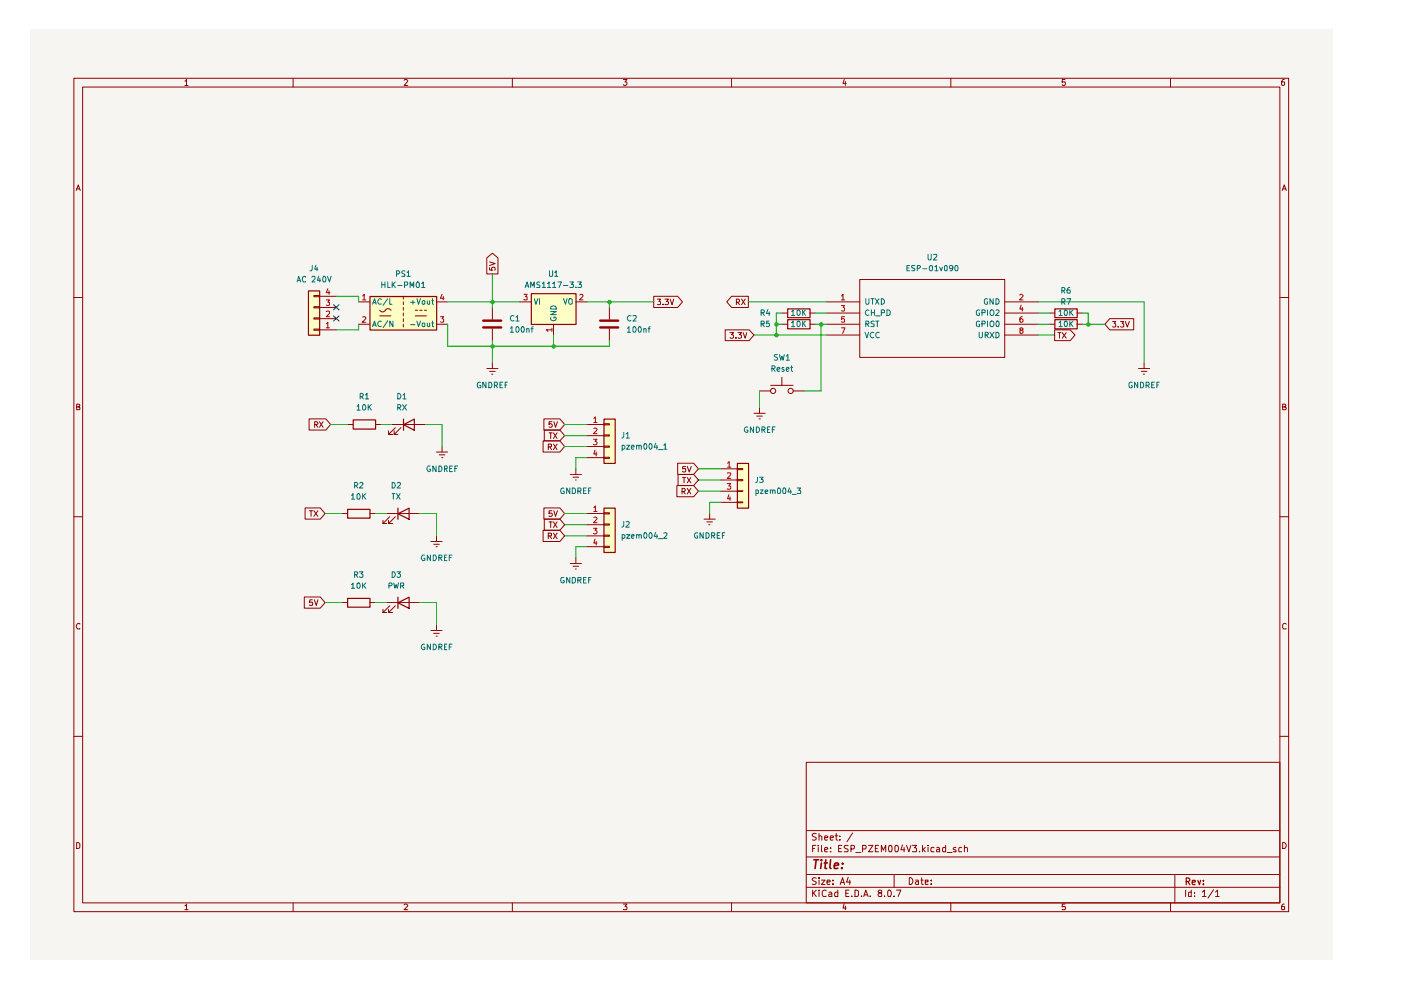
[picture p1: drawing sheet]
<svg xmlns="http://www.w3.org/2000/svg" width="297mm" height="210mm" viewBox="0 0 297 210" stroke-linecap="round" stroke-linejoin="round" font-family="sans-serif">
<path d="M6.3 6.4h276.2v197.1h-276.2z" fill="#f6f5f1"/>
<g fill="none" stroke="#900000" stroke-width=".21">
<path d="M15.7 16.6h257.5v176.7h-257.5zM17.5 18.5h253.9v172.9h-253.9zM39.2 17.2h.2l.1-.4v1.3M39.2 18.1h.7M62.1 16.6v1.9M85.7 17l.2-.2h.3l.2 .3-.7 1h.7M108.6 16.6v1.9M132.2 16.8h.7l-.4 .6 .4 .1v.4l-.2 .2h-.4l-.1-.2M155.1 16.6v1.9M179 16.8l-.3 .9h.7M179.2 17.3v.8M201.6 16.6v1.9"/>
<path d="M225.8 16.8h-.6v.6h.6l.1 .1-.1 .5-.4 .1-.2-.2M248.2 16.6v1.9M272.3 16.8h-.3a.93 .93 0 0 0-.2 1.2h.5l.1-.5-.1-.1h-.5l-.1 .1M16.2 40.4l.4-1.2 .4 1.2M16.3 40h.5M271.9 40.4l.4-1.2 .4 1.2M272 40h.6M15.7 63.1h1.8M271.4 63.1h1.8M16.3 86.3h.4l.2-.3-.1-.2-.5-.1v1.2h.5l.1-.5-.2-.1M271.9 86.3l.6-.1v-.4l-.6-.1v1.2h.6l.2-.4-.3-.2M15.7 109.6h1.8"/>
<path d="M271.4 109.6h1.8M16.9 132.3l-.1-.1a.66 .66 0 0 0-.6 .4 .66 .66 0 0 0 .2 .7h.5M272.7 132.3l-.4-.1-.4 .3v.6l.2 .2h.6M15.7 156.1h1.8M271.4 156.1h1.8M16.3 178.6h.3l.3 .4v.6l-.3 .3h-.3zM170.9 161.6h100.5v29.8h-100.5zM170.9 176.1h100.5M172.3 179.9h.4M173 179.2h-.7v1.4M173.1 176.8l-.6-.1-.3 .3 .1 .3 .7 .2 .1 .2a.51 .51 0 0 1-.4 .4 .51 .51 0 0 1-.5 0M173.5 179.2v.1"/>
<path d="M173.5 179.7v.9M173.7 177.3l.3-.1 .2 .2v.7M173.7 176.7v1.4M174.2 179.2v1.2l.1 .2M174.8 177.6l.7-.1-.1-.2-.4-.1-.2 .2 .1 .7h.5M176 177.6l.7-.1-.1-.2-.4-.1-.2 .2 .1 .7h.5M176.1 179.7v.2M177 177.2h.6M177.3 176.7v1.2l.3 .2M177.8 179.9h.5M178.1 178v.1M178.1 177.3v.1"/>
<path d="M178.5 179.2h-.7v1.4h.7M179.8 179.3h-.7l-.1 .4 .2 .2 .5 .1 .1 .3-.1 .3h-.7M180.8 176.6l-1.2 1.9M184.1 179.2h1l-1 1.4h1M185.6 179.9h.4M186.3 179.2h-.7v1.4h.7M188.5 179.3h.6v.8l-.1 .5-.5-.1zM189.8 179.3l.2-.1a.84 .84 0 0 1 .3 1.4h-.4l-.2-.3zM191.3 179.2l-.3 1h.9M191.7 179.7v.9M192.2 179.2l.5 1.4 .4-1.4M193.5 179.2h.8l-.4 .5 .4 .2v.6h-.8"/>
<path d="M195.6 179.2v1.4M196.2 179.7l-.6 .6M196.8 179.2v.1M196.8 179.7v.9M198 179.7h-.4l-.2 .3v.6h.6M198.6 179.7h.4l.2 .2v.7h-.6l-.1-.3 .2-.2 .5-.1M200.5 179.2v1.4h-.6v-.9h.6M202.7 179.7a.35 .35 0 0 0-.4 0 .35 .35 0 0 0-.2 .3l.6 .3v.3h-.6M203.9 179.7h-.4l-.2 .1v.7l.6 .1M204.5 179.8l.1-.1a.36 .36 0 0 1 .5 .2v.7M204.5 179.2v1.4M271.9 178.6a.65 .65 0 0 1 .8 .7 .65 .65 0 0 1-.8 .6z"/>
<path d="M39.2 192h.2l.1-.3v1.2M39.2 192.9h.7M62.1 191.4v1.9M85.7 191.9l.2-.2h.3l.2 .2-.7 1h.7M108.6 191.4v1.9M132.2 191.7h.7l-.4 .5 .4 .2v.3l-.1 .2-.6-.1M155.1 191.4v1.9M170.9 188.1h100.5M170.9 185.4h100.5M170.9 181.7h100.5M172.3 188.7v1.4M172.5 189.3l.6 .8"/>
<path d="M173.1 186.2l-.6-.1-.3 .3 .3 .4 .6 .3a.51 .51 0 0 1-.4 .4 .51 .51 0 0 1-.5 0M173.1 188.7l-.8 .8M173.7 188.7v.2M173.7 186.1v.2M173.7 186.6v.9M173.7 189.1v1M174.2 186.6h.7l-.7 .9h.7M174.8 180.2l.7-.2-.1-.3h-.4l-.2 .2 .1 .7h.5M175.2 188.9l-.4-.2-.5 .4 .1 .8 .2 .2 .6-.1M175.3 187l.7-.1-.1-.3h-.5l-.1 .2 .1 .7h.5M175.8 189.2l.4-.1 .2 .3v.7h-.6l-.1-.4 .7-.2M176.1 180.5v.1"/>
<path d="M176.6 187.4v.1M176.6 186.6v.2M177.6 188.7v1.4h-.6v-.9h.6M178.1 187.5l.5-1.4 .5 1.4M178.3 187.1h.6M179 191.6l-.3 .9h.7M179.2 192.1v.8M179.3 189.4h.5M179.8 186l-.3 1h.8M180 188.7h-.7v1.4h.7M180.2 186.6v.9M180.4 180h.5l.2-.2a.36 .36 0 0 0-.2-.6h-.5v1.4"/>
<path d="M180.6 190v.1M181.3 188.7h.3l.4 .4v.6l-.2 .4h-.5zM181.4 180.8h1.1M182.6 190v.1M182.9 180h.5l.2-.2a.36 .36 0 0 0-.2-.6h-.5v1.4M183.1 190.1l.5-1.4 .5 1.4M183.2 189.7h.7M184.5 190v.1M186.4 189.3l-.2-.3 .2-.3 .5 .1v.3l-.7 .5 .2 .5h.5v-.6l-.2-.2M186.9 180.6v-1.4l.4 1.1 .5-1.1v1.4M187.5 190v.1M188.2 189l.3-.3a.78 .78 0 0 1 .6 .6 .78 .78 0 0 1-.3 .8l-.5-.1z"/>
<path d="M189.6 190v.1M189.6 185.4v2.7M190.1 188.7h.9l-.6 1.4M192.8 186.1a.72 .72 0 0 1 .8 .7 .72 .72 0 0 1-.8 .7zM194.1 186.6h.5l.1 .9M194.7 186.9h-.4l-.2 .3 .2 .3h.4M195 180.5v.1M195.2 186.6h.5M195.4 186.1v1.2l.3 .2M195.7 180.1l.5 .5M196.2 187l.6-.1v-.3h-.6v.9h.6M197.4 187.4v.1"/>
<path d="M197.4 186.6v.2M200.8 180.8h1M201.6 191.4v1.9M225.8 191.7h-.6v.6l.6-.1 .1 .2-.1 .5-.6-.1M248.2 191.4v1.9M249.1 185.4v6M251.4 188.7v1.4M252.6 188.7v1.4h-.5l-.1-.8 .2-.2 .4 .1M253.2 190v.1M253.2 189.2v.2M254.9 189.1l.5-.4v1.4M254.9 190.1h.8"/>
<path d="M257.3 188.6l-1.2 1.8M257.7 189.1l.4-.4v1.4M257.7 190.1h.8M272.3 191.7h-.3a.93 .93 0 0 0-.2 1.2h.5l.1-.5-.1-.2h-.5l-.1 .2"/>
</g>
<path d="M251.5 186.9h.5l.3-.3v-.2l-.3-.3h-.5v1.5M251.8 186.9l.5 .7M252.8 187.1l.6-.1v-.4h-.5l-.1 .2 .1 .7h.5M254 186.6l.3 1 .3-1M255.1 187.4v.2M255.1 186.6v.2" fill="none" stroke="#900000" stroke-width=".25"/>
<path d="M172.6 182.3h1M173.1 182.3l-.3 1.8M174.2 182.3v.2M174.2 183l-.2 1.1M174.8 183h.6M175.1 182.3l-.2 1.8h.4M176.1 182.3l-.2 1.6 .3 .2M176.9 183.6l.9-.2-.1-.4h-.7l-.1 .9 .1 .2h.6M178.5 184v.1M178.6 183v.2" fill="none" stroke="#900000" stroke-width=".34"/>
<g fill="#ffffc5">
<path d="M112.6 62.2h9.5v6.5h-9.5z"/>
<path d="M128 88.8h2.4v9.4h-2.4z"/>
<path d="M128 107.7h2.4v9.4h-2.4z"/>
<path d="M156.3 98.2h2.4v9.5h-2.4z"/>
<path d="M78.4 62.8h14.1v7.1h-14.1z"/>
<path d="M65.4 61.6h2.3v9.4h-2.3z"/>
</g>
<g fill="none" stroke="#900000" stroke-width=".25">
<path d="M65.4 61.7h2.4v9.4h-2.4zM78.4 62.9h14.2v7.1h-14.2zM112.6 62.3h9.5v6.5h-9.5zM167 67.8h4.7v1.9h-4.7zM167 65.5h4.7v1.9h-4.7zM223.6 65.5h4.8v1.9h-4.8zM223.6 67.8h4.8v1.9h-4.8zM74.9 89h4.7v2h-4.7zM85.6 90l2.2-1.1v2.3zM85.6 88.9v2.3M128.1 88.9h2.3v9.4h-2.3zM156.3 98.3h2.4v9.4h-2.4z"/>
<path d="M73.7 108h4.7v1.9h-4.7zM84.4 108.9l2.3-1.2v2.4zM84.4 107.7v2.4M128.1 107.7h2.3v9.4h-2.3zM73.7 126.9h4.7v1.8h-4.7zM84.4 127.8l2.3-1.2v2.4zM84.4 126.6v2.4"/>
</g>
<g fill="none" stroke="#900000" stroke-width=".21">
<path d="M103.2 54.7l1.2-1 1.2 1v3.4h-2.4zM103.8 56.7v.5l.6 .1-.2-.2 .1-.4h.6v.6M103.8 55.5l1.2 .4-1.2 .4M182.3 59.3h30.7v16.5h-30.7zM66.5 62.7h1.2v.2h-1.2zM66.5 65h1.2v.3h-1.2zM66.5 67.4h1.2v.2h-1.2zM66.5 69.8h1.2v.2h-1.2zM67.7 69.9h3.6M67.7 67.6h3.6M67.7 65.2h3.6M67.7 62.8h3.6"/>
<path d="M76 64h2.4M76 68.7h2.4M80.5 65.8a.68 .68 0 0 0 1.2 0M80.5 67h2.4M81.7 65.8a.68 .68 0 0 1 1.2 0M85.5 62.8v.6M85.5 64v.6M85.5 65.2v.6M85.5 66.4v.6M85.5 67.6v.6M85.5 68.7v.6M88.1 67h2.3"/>
<path d="M88.1 65.8h.5M89 65.8h.5M90 65.8h.4M92.5 64h2.4M92.5 68.7h2.4M103.2 78.1h2.4M103.8 78.7h1.2M104.2 79.3h.3M104.4 65.2v2.5M104.4 69.7v2.5M104.4 77v1.1M110.2 64h2.4"/>
<path d="M117.3 68.7v2.3M122.1 64h2.4M129.2 65.2v2.5M129.2 69.7v2.5M138.6 62.8h5.1l1 1.2-1 1.2h-5.1zM139.4 63.4h.6l-.3 .5 .3 .1v.5h-.6M140.5 64.5v.1M141 63.4h.7l-.4 .5h.3v.6h-.6M142.1 63.4l.4 1.2 .3-1.2M153.8 69.9h5l1.1 1.1-1.1 1.2h-5zM154.8 70.5h.7l-.4 .5 .4 .2-.1 .4h-.6M155.1 62.8h3.6v2.4h-3.6l-1-1.2z"/>
<path d="M156 71.6v.1M156.1 64.1l.6-.1v-.5l-.6-.1v1.2M156.4 64.1l.4 .5M156.5 70.5h.7l-.4 .5h.3v.6h-.6M157.2 63.4l.8 1.2M157.6 70.5l.4 1.2 .3-1.2M158 63.4l-.8 1.2M165.8 68.7h1.2M165.8 66.4h1.2M171.7 68.7h1.2M171.7 66.4h1.2M175.3 64h7"/>
<path d="M175.3 68.7h7M175.3 66.4h7M175.3 71h7M213 64h7.1M213 68.7h7.1M213 66.4h7.1M213 71h7.1M222.5 68.7h1.1M222.5 66.4h1.1M223.6 69.9h3.3l1 1.1-1 1.2h-3.3zM224.3 70.5h.7M224.6 70.5v1.2"/>
<path d="M225.2 70.5l.9 1.2M226.1 70.5l-.9 1.2M228.3 68.7h1.2M228.3 66.4h1.2M235.3 67.6h5.1v2.3h-5.1l-1-1.2zM235.9 68.2h.7l-.4 .4 .4 .1v.6h-.7M237.1 69.3h.1M237.6 68.2h.7l-.4 .4 .4 .1v.6h-.7M238.6 68.2l.4 1.1 .4-1.1M241.4 78.1h2.4M242 78.7h1.2M242.4 79.3h.3"/>
<path d="M242.6 77v1.1M65.5 88.8h3.6l1 1.2-1 1.2h-3.6zM66.7 90h.5l.2-.2-.1-.3-.6-.1v1.2M67 90l.4 .6M67.7 89.4l.8 1.2M68.5 89.4l-.8 1.2M73.7 90h1.1M79.6 90h1.2M83.1 90h7.1M83.8 90.7l-1.4 1.4h.7h-.7v-.7M85 90.7l-1.4 1.4h.7h-.7v-.7M92.5 95.8h2.4"/>
<path d="M93.1 96.4h1.2M93.6 97h.3M93.7 94.7v1.1M115.1 93.5h3.6l1 1.2-1 1.1h-3.6zM115.3 88.8h3.4l1 1.2-1 1.2h-3.4zM115.4 91.2h3.3l1 1.2-1 1.1h-3.3zM116.2 94.7h.7v-.5l-.7-.1v1.2M116.4 91.8h.7M116.6 94.7l.3 .6M116.8 91.8v1.2M117 89.4h-.6v.6l.4-.2 .3 .3-.1 .4h-.6M117.3 91.8l.8 1.2"/>
<path d="M117.3 94.1l.8 1.2M117.4 89.4l.4 1.2 .4-1.2M118.1 91.8l-.8 1.2M118.1 94.1l-.8 1.2M122.1 99.4v1.2M124.5 90h3.5M124.5 92.4h3.5M124.5 94.7h3.5M124.5 97h3.5M128 96.9h1.2v.3h-1.2zM128 94.6h1.2v.2h-1.2zM128 92.2h1.2v.3h-1.2z"/>
<path d="M128 89.8h1.2v.3h-1.2zM143.7 98.2h3.4l1 1.2-1 1.2h-3.4zM145.4 98.9h-.6l-.1 .5h.7v.5l-.2 .2h-.3l-.2-.2M145.7 98.9l.4 1.2 .5-1.2M152.8 99.4h3.5M156.3 99.3h1.2v.3h-1.2zM159.9 87.6h2.3M160.4 88.2h1.2M161 88.8h.2M161 86.4v1.2M161 82.9h2.4M163.4 81.7h4.7"/>
<path d="M165.8 80v1.7M168.1 82.9h2.4M64.7 107.7h3.2l1 1.2-1 1.2h-3.2zM65.6 108.3h.7M66 108.3v1.2M66.5 108.3l.9 1.2M67.4 108.3l-.9 1.2M72.5 108.9h1.2M78.4 108.9h1.2M82 108.9h7M82.6 109.6l-1.4 1.4h.8h-.8v-.7M83.8 109.6l-1.4 1.4h.7h-.7v-.7"/>
<path d="M91.4 114.8h2.3M91.9 115.4h1.2M92.5 115.9h.2M92.5 113.6v1.2M115.1 112.4h3.6l1 1.2-1 1.2h-3.6zM115.3 107.7h3.4l1 1.2-1 1.2h-3.4zM115.4 110.1h3.3l1 1.2-1 1.1h-3.3zM116.2 113.6h.6l.1-.5-.7-.1v1.2M116.4 110.7h.7M116.6 113.6l.3 .6M116.8 110.7v1.1M117 108.3h-.6v.6l.5-.1 .2 .2v.3l-.2 .2-.5-.1"/>
<path d="M117.3 113l.8 1.2M117.3 110.7l.8 1.1M117.4 108.3l.4 1.2 .4-1.2M118.1 113l-.8 1.2M118.1 110.7l-.8 1.1M120.9 119.5h2.4M120.9 100.6h2.4M121.5 101.2h1.2M122 101.8h.2M122.1 118.3v1.2M124.5 108.9h3.5M124.5 111.3h3.5"/>
<path d="M124.5 113.6h3.5M124.5 115.9h3.5M128 115.8h1.2v.3h-1.2zM128 113.5h1.2v.2h-1.2zM128 111.1h1.2v.2h-1.2zM128 108.7h1.2v.3h-1.2zM143.5 103h3.6l1 1.1-1 1.2h-3.6zM143.8 100.6h3.3l1 1.2-1 1.2h-3.3zM144.6 104.2l.6-.1v-.5l-.6-.1v1.2M144.7 101.3h.7M144.9 104.2l.4 .5M145 101.3v1.1"/>
<path d="M145.7 101.3l.8 1.1M145.7 103.5l.8 1.2M146.5 101.3l-.8 1.1M146.5 103.5l-.8 1.2M149.3 110.1h2.3M149.9 110.7h1.1M150.3 111.3h.2M150.5 108.9v1.2M152.8 101.8h3.5M152.8 104.1h3.5M152.8 106.5h3.5M156.3 106.4h1.2v.2h-1.2z"/>
<path d="M156.3 104.1h1.2v.1h-1.2zM156.3 101.7h1.2v.2h-1.2zM64.5 126.6h3.4l1 1.2-1 1.1h-3.4zM66.2 127.2h-.5l-.1 .6 .6-.1v.7l-.6-.1M66.6 127.2l.5 1.2 .3-1.2M72.5 127.8h1.2M78.4 127.8h1.2M82 127.8h7M82.6 128.4l-1.4 1.5h.8h-.8v-.7M83.8 128.4l-1.4 1.5h.7h-.7v-.7M91.4 133.7h2.3M91.9 134.3h1.2"/>
<path d="M92.5 134.9h.2M92.5 132.5v1.2M121.5 120.1h1.2M122 120.6h.2"/>
<circle cx="163.9" cy="82.9" r=".55"/>
<circle cx="167.6" cy="82.9" r=".55"/>
</g>
<g fill="none" stroke="#006f70" stroke-width=".21">
<path d="M79 64.5l.4-1.2 .4 1.2M79 69.3l.4-1.2 .4 1.2M79.1 64.2h.6M79.1 68.9h.6M80.9 63.5l-.4-.2-.4 .5 .2 .6h.6M80.9 68.2a.55 .55 0 0 0-.8 .5 .55 .55 0 0 0 .8 .5M82.2 63.3l-1 1.5M82.2 68l-1 1.5M82.6 63.3v1.2h.5M83.3 68.1v1.2l-.7-1.2v1.2M87 68.8h1M87 64.1h1"/>
<path d="M87.5 63.7v.8M88.4 68.1l.3 1.2 .5-1.2M88.4 63.3l.3 1.2 .5-1.2M89.6 68.5l.5 .1v.6h-.5zM89.6 63.8h.5v.6h-.5zM90.6 68.5v.6l.2 .2 .3-.1M90.6 63.8v.5l.2 .2 .3-.1M91.1 63.8v.7M91.1 68.5v.8M91.5 68.5h.4M91.5 63.8h.4M91.7 68.1v1.1l.2 .1"/>
<path d="M91.7 63.3v1.1l.2 .1M113.3 63.3l.3 1.2 .4-1.2M114.4 63.3v1.2M116.8 67.3v.4a.67 .67 0 0 0 .6 .3 .67 .67 0 0 0 .5-.5l-.1-.3h-.4v.3M116.8 66h1.1l-1.1 .7h1.1M116.8 65.1a.66 .66 0 0 1 .7-.2 .66 .66 0 0 1 .4 .6h-1.1zM119.5 63.3l.4 1.2 .3-1.2M120.8 63.3l.5 .2v.8l-.5 .2a.78 .78 0 0 1 0-1.2zM183.4 70.4l.4 1.2 .3-1.2M183.6 63.3v1a.35 .35 0 0 0 .3 .2 .35 .35 0 0 0 .3-.2v-1M183.6 68.7h.5v-.5l-.5-.1v1.2M183.8 68.7l.4 .6"/>
<path d="M184.2 65.8a.55 .55 0 0 0-.7 .5 .55 .55 0 0 0 .7 .5M184.7 63.3h.6M184.7 65.7v1.2M184.7 66.3h.7M185 63.3v1.2M185.3 70.5a.55 .55 0 0 0-.8 .5 .55 .55 0 0 0 .8 .5M185.3 68.2l-.4-.1-.2 .2 .2 .4 .4 .1v.4h-.6M185.4 65.7v1.2M185.6 63.3l.8 1.2M185.7 67h.9M185.7 68.1h.7M186 68.1v1.2"/>
<path d="M186.4 63.3l-.8 1.2M186.4 70.5a.55 .55 0 0 0-.7 .5 .55 .55 0 0 0 .7 .5M186.9 63.3l.5 .2 .1 .5a.57 .57 0 0 1-.6 .5zM186.9 66.3h.6v-.5l-.6-.1v1.2M188 65.7h.4l.3 .3v.6l-.3 .3h-.4zM207.6 70.4v1a.35 .35 0 0 0 .3 .2 .35 .35 0 0 0 .4-.2v-1M207.7 65.8a.45 .45 0 0 0-.7 .2v.6a.45 .45 0 0 0 .7 .2v-.4h-.2M207.7 68.2a.45 .45 0 0 0-.7 .1v.7a.45 .45 0 0 0 .7 .2v-.5h-.2M208.2 66.3h.6l.1-.5-.7-.1v1.2M208.2 68.7h.6l.1-.5-.7-.1v1.2M208.9 71h.5l.1-.1v-.4l-.6-.1v1.2M209.1 71l.4 .6"/>
<path d="M209.4 63.4l-.4-.1-.2 .2-.1 .8a.45 .45 0 0 0 .7 .1v-.4h-.2M209.4 65.7v1.2M209.4 68.1v1.2M209.9 70.4l.8 1.2M210 65.9l.2-.2a.6 .6 0 0 1 .6 .6 .6 .6 0 0 1-.6 .6l-.3-.4zM210 68.2l.2-.1a.6 .6 0 0 1 .6 .6 .6 .6 0 0 1-.6 .6l-.3-.5zM210.6 63.3v1.2l-.7-1.2v1.2M210.7 70.4l-.8 1.2M211.2 63.3l.6 .2v.3v.5l-.4 .2h-.2zM211.2 65.8l.4-.1 .2 .3-.7 .9h.7M211.2 70.4l.6 .2v.4v.5l-.4 .1h-.2zM211.2 68.2l.4-.1a.78 .78 0 0 1 0 1.2l-.4-.1z"/>
</g>
<g fill="none" stroke="#b30000" stroke-width=".21">
<path d="M69.2 68.7l.3-.4v1.2M69.2 66h.6v.5l-.6 .6h.6M69.2 63.6h.6l-.3 .5 .3 .1v.5h-.6M69.2 69.5h.6M69.5 61.2l-.3 .9h.7M69.8 61.6v.8M76.9 62.7l.3-.3v1.2M76.9 67.2l.4-.1 .3 .4-.8 .8h.8M76.9 63.6h.7M93.4 67.1h.7l-.4 .5 .4 .1v.5h-.7M93.7 62.4l-.3 .8h.7M94 62.8v.8"/>
<path d="M111.1 62.4h.7l-.4 .5 .4 .1v.5h-.7M117 69.9h-1.2l.4 .4M117 69.6v.7M122.9 62.6l.5-.2 .2 .3-.7 .9h.7M178.4 62.7h.2l.1-.3v1.2M178.4 64.8h.7l-.4 .4 .4 .2v.5h-.7M178.4 69.5h.8l-.6 1.2M178.4 63.6h.7M179.1 67.1h-.6l-.1 .6 .2-.1h.3l.2 .1v.5h-.7M216.2 62.6l.5-.2 .2 .3-.7 .9h.7M216.4 70l-.2-.1v-.3h.6v.3l-.6 .2v.5l.2 .1 .4-.1 .1-.2-.2-.4M216.5 64.7l-.3 .8h.7"/>
<path d="M216.7 67.1l-.5 .3v.8h.6l.1-.4-.2-.2h-.3l-.2 .2M216.7 65.2v.8M125.8 93.1h.8l-.4 .5 .4 .2-.1 .4h-.7M125.9 88.7l.3-.3v1.2M125.9 90.8h.4l.3 .3-.8 .8h.8M125.9 89.6h.7M126.2 95.4l-.3 .9h.7M126.4 95.8v.9M154.3 98.2l.3-.3v1.2M154.3 99.1h.6M125.8 112h.8l-.4 .4 .4 .3-.1 .4h-.7M125.9 107.6l.3-.3v1.2"/>
<path d="M125.9 109.7l.4-.1 .3 .4-.8 .8h.8M125.9 108.5h.7M126.2 114.3l-.3 .8h.7M126.4 114.8v.8M154.2 102.5h.7l-.4 .5 .4 .2v.3l-.1 .2-.6-.1M154.3 100.3l.5-.1 .1 .4-.7 .8h.7M154.5 104.9l-.2 .8h.6M154.8 105.3v.8"/>
</g>
<path d="M102.4 69.4h3.9M102.4 68h3.9M127.3 69.4h3.8M127.3 68h3.8" fill="none" stroke="#900000" stroke-width=".51"/>
<g fill="none" stroke="#00a200" stroke-width=".21">
<path d="M104.4 58.1v7.1M71.3 62.8h4.7v1.2M76 68.7v1.2h-4.7M94.9 64h15.3M94.9 68.7v4.7h34.3v-1.2M104.4 72.2v4.8M117.3 71v2.4M124.5 64h14.1M129.2 64v1.2M158.7 64h16.6M159.9 71h15.4M164.6 68.7h1.2"/>
<path d="M165.8 66.4h-1.2v4.6M172.9 68.7h2.4M172.9 66.4h2.4M174.1 68.7v14.2h-3.6M220.1 64h22.5v13M220.1 71h3.5M220.1 68.7h2.4M220.1 66.4h2.4M229.5 68.7h4.8M229.5 66.4h1.2v2.3M70.1 90h3.6M80.8 90h2.3"/>
<path d="M90.2 90h3.5v4.7M119.7 90h4.8M119.7 92.4h4.8M119.7 94.7h4.8M124.5 97h-2.4v2.4M148.1 99.4h4.7M161 82.9v3.5M68.9 108.9h3.6M79.6 108.9h2.4M89 108.9h3.5v4.7M119.7 113.6h4.8M119.7 111.3h4.8"/>
<path d="M119.7 108.9h4.8M124.5 115.9h-2.4v2.4M148.1 104.1h4.7M148.1 101.8h4.7M152.8 106.5h-2.3v2.4M68.9 127.8h3.6M79.6 127.8h2.4M89 127.8h3.5v4.7"/>
</g>
<path d="M70.7 64.6l1.2 1.1M70.7 67l1.2 1.1M71.9 64.6l-1.2 1.1M71.9 67l-1.2 1.1" fill="none" stroke="#000093" stroke-width=".21"/>
<g fill="#00a200">
<circle cx="117.4" cy="73.4" r=".47"/>
<circle cx="164.6" cy="71.1" r=".47"/>
<circle cx="164.6" cy="68.8" r=".47"/>
<circle cx="129.2" cy="64.1" r=".47"/>
<circle cx="230.8" cy="68.8" r=".47"/>
<circle cx="174.1" cy="68.8" r=".47"/>
<circle cx="104.4" cy="73.4" r=".47"/>
<circle cx="104.4" cy="64.1" r=".47"/>
</g>
<g fill="none" stroke="#006f70" stroke-width=".21">
<path d="M63 59.8l.3-1.2 .5 1.2M63.1 59.4h.6M64.8 58.8a.43 .43 0 0 0-.6-.1 .43 .43 0 0 0-.1 .6l.2 .5 .5-.1M66.1 58.8l.2-.2h.3l.2 .2v.3l-.7 .7h.7M66.2 56.3v.8l-.2 .3h-.3M67 56.2l-.3 .9h.7M67.2 56.6v.8M67.6 58.6l-.3 .8h.7M67.8 59v.8M68.7 58.6a.75 .75 0 0 1 .2 1.2h-.3l-.2-.4 .1-.6zM69.4 58.6l.4 1.2 .4-1.2M80.9 59.8v1.2"/>
<path d="M81.6 59.8v1.2M82.2 59.8v1.2h.5M83.1 59.8v1.2M83.8 59.8l-.7 .7M84.1 58.1h.4l.3-.3-.3-.4h-.4v1.2M85.9 57.5h-.6v.4l.5 .2 .1 .3-.1 .2h-.6M86.3 57.7h.1l.2-.3v1.2M86.3 58.6h.7M88.4 59.9l.2-.1 .3 .2v.8l-.2 .2h-.3l-.2-.5zM114.5 59.9l-.5-.1-.2 .2 .1 .3 .6 .2v.4l-.7 .1M116.5 57.4l.1 1.2h.4l.2-.2v-1M117.6 57.7h.2l.1-.3v1.2"/>
<path d="M117.6 58.6h.7M118.3 59.8h.7l-.5 1.2M120.8 59.8h.8l-.4 .5h.3l.1 .2-.1 .5-.7-.1M122.5 59.8h.8l-.4 .5h.3v.7l-.7-.1M192.3 56.8h.4M192.9 56.3h-.6v1.1h.6M194 56.3l-.7 .1v.3l.7 .4-.2 .3h-.5M194.5 56.9h.4l.3-.4-.2-.2h-.5v1.1M195.7 57h.8M196.8 53.9v1l.2 .2 .4-.2v-1M197.2 56.3h.3l.2 .2v.7l-.2 .2h-.3l-.2-.4zM198 54l.5-.1 .1 .4-.7 .8h.7"/>
<path d="M198.2 56.6l.3-.3v1.1M198.2 57.4h.7M199.2 56.6l.4 .8 .2-.8M200.2 56.5l.2-.2h.3v1.1h-.3l-.2-.2zM202 56.7l-.2 .3-.5-.1v-.5l.5-.1a.82 .82 0 0 1 0 1.1h-.4M202.5 56.4l.1-.1a.6 .6 0 0 1 .6 .4 .6 .6 0 0 1-.3 .7l-.4-.1zM80.9 60.4h.7M83.3 60.3l.5 .7M84.3 60.5h1M85.8 60.5h.5l.1-.2v-.4l-.1-.1h-.5v1.2M87 61v-1.2l.4 .8 .3-.8v1.2M89.4 60.1l.3-.3v1.2"/>
<path d="M89.4 61h.7M108.2 69.6l.3-.3v1.1M108.2 70.4h.7M109 67a.55 .55 0 0 0-.8 .5 .55 .55 0 0 0 .8 .5M109.4 67.2l.3-.3v1.2M109.4 68.1h.7M109.5 69.3h.2a.64 .64 0 0 1 .4 .6 .64 .64 0 0 1-.5 .5l-.2-.2zM110.6 69.3h.3a.78 .78 0 0 1 0 1.1h-.3zM111.3 61l.5-1.2 .3 1.2M111.4 60.6h.6M111.7 69.8l.4-.1 .1 .7M111.7 69.7v.7"/>
<path d="M112.5 61v-1.2l.4 .8 .4-.8v1.2M112.6 69.7h.4M113 69.3h-.2v1.1M115 60.1l.3-.3v1.2M115 61h.7M116.1 60.1l.3-.3v1.2M116.1 61h.7M117.2 60.1h.1l.2-.3v1.2M117.2 61h.7M119.5 60.5h.9M122.1 60.9v.1M133 69.6l.3-.3v1.1"/>
<path d="M133 70.4h.7M133.8 67a.55 .55 0 0 0-.8 .5 .55 .55 0 0 0 .8 .5M134.2 67h.7v.4l-.7 .7h.7M134.3 69.3h.2a.64 .64 0 0 1 .4 .6 .64 .64 0 0 1-.4 .5l-.3-.2zM135.4 69.3h.3a.78 .78 0 0 1 0 1.1h-.3zM136.5 69.8l.4-.1 .1 .7M136.5 69.7v.7M137.4 69.7h.4M137.8 69.3h-.2v1.1M161.4 66.3h.6v-.5l-.6-.1v1.2M161.4 68.7h.6v-.5l-.6-.1v1.2M161.6 66.3l.5 .6"/>
<path d="M161.6 68.7l.5 .6M162.8 65.6l-.3 .9h.7M163.1 68.1h-.5l-.1 .6 .1-.2 .5 .1v.6h-.6M163.1 66.1v.8M163.7 78.1h.6v-.4l-.1-.1h-.5v1.1M163.9 78.1l.4 .6M164.8 78.3l.6-.1-.2-.3-.4 .2v.5l.1 .1h.4M164.8 75.2h-.5l-.1 .2 .1 .3 .5 .2v.3l-.1 .2-.5-.1M165.3 75.2l.2 1.2 .3-.9 .2 .9 .3-1.2M166.2 78l-.3-.1-.1 .2 .5 .5-.2 .1h-.3M166.7 78.3l.6-.1-.2-.3-.4 .2v.5l.2 .1h.3M166.7 75.5l.3-.3v1.2"/>
<path d="M166.7 76.4h.7M167.6 77.9h.5M167.8 77.6v1l.3 .1M167.8 68.4l.3-.3v1.2M167.8 66l.3-.3v1.2M167.8 69.3h.7M167.8 66.9h.7M169.1 68.2l.2-.1a.64 .64 0 0 1 .4 .6 .64 .64 0 0 1-.5 .6l-.2-.3zM169.1 65.8l.2-.1a.64 .64 0 0 1 .4 .6 .64 .64 0 0 1-.5 .6l-.2-.3zM170.2 65.7v1.2M170.2 68.1v1.2M170.3 68.6l.5 .7"/>
<path d="M170.3 66.2l.5 .7M170.8 68.1l-.6 .6M170.8 65.7l-.6 .7M224.5 66l.4-.3v1.2M224.5 68.4l.4-.3v1.2M224.5 69.3h.7M224.5 66.9h.7M225.1 61.6h.6v-.6h-.6v1.1M225.1 64l.6-.1v-.5l-.6-.1v1.2M225.4 61.6l.4 .5M225.4 64l.4 .5M225.7 65.8l.4-.1a.78 .78 0 0 1 0 1.2l-.4-.1z"/>
<path d="M225.7 68.2l.4-.1a.78 .78 0 0 1 0 1.2l-.4-.1zM226.2 63.3h.8l-.5 1.2M226.8 61l-.4 .1-.2 .9 .2 .1h.5l-.1-.6h-.4l-.2 .1M226.8 65.7v1.2M226.8 68.1v1.2M227 66.2l.5 .7M227 68.6l.5 .7M227.5 65.7l-.7 .7M227.5 68.1l-.7 .6M75.7 86.1h.2l.1-.3v1.2M75.7 87h.7M76.4 84.1h.4l.2-.3-.2-.4h-.4v1.2"/>
<path d="M76.6 84.1l.4 .5M76.9 86l.2-.2a.56 .56 0 0 1 .5 .6 .56 .56 0 0 1-.6 .5zM77.5 83.7l.3-.3v1.2M77.5 84.6h.6M78.1 85.8v1.2M78.2 86.3l.5 .7M78.7 85.8l-.6 .6M84.3 86.4h.5l.2-.4-.2-.2h-.5v1.2M84.3 83.4a.66 .66 0 0 1 .7 .4 .66 .66 0 0 1-.2 .8h-.5zM84.6 86.4l.4 .6M85.3 85.8l.9 1.2M85.4 83.7l.4-.3v1.2"/>
<path d="M85.4 84.6h.7M86.2 85.8l-.9 1.2M91.2 98.8h-.4a.67 .67 0 0 0-.3 .7 .67 .67 0 0 0 .5 .5l.3-.2v-.3h-.3M92.5 98.8v1.2l-.7-1.2v1.2M93 98.8h.5a.66 .66 0 0 1 .2 .8 .66 .66 0 0 1-.7 .4zM94.2 99.4l.6-.1v-.4l-.6-.1v1.2M94.5 99.4l.3 .6M95.3 99.3h.5M95.9 98.8h-.6v1.2h.6M96.4 99.3h.5M97 98.8h-.6v1.2M101.9 81.1l-.1-.1a.66 .66 0 0 0-.6 .5 .66 .66 0 0 0 .2 .7l.5-.1v-.4h-.2"/>
<path d="M103 81v1.2l-.6-1.2v1.2M103.6 81a.66 .66 0 0 1 .7 .5 .66 .66 0 0 1-.2 .7h-.5zM104.8 81.7l.6-.1v-.5l-.6-.1v1.2M105.1 81.7l.4 .5M106 81.6h.4M106.6 81h-.6v1.2h.6M107.1 81.6h.3M107.6 81h-.5v1.2M131.9 94.5l.3-.1 .3 .3v.3l-.3 .2h-.3M131.9 94.4v1.2M132.2 91.7v.8l-.4 .4M132.8 92l.3-.3v1.2"/>
<path d="M132.8 92.9h.6M132.8 94.4h.7l-.7 .8h.7M133.9 94.8l.6-.1-.2-.3-.4 .2v.5l.1 .1h.4M135 94.6l.1-.2 .4 .2v.6M135 94.4v.8M135.5 94.6l.1-.2 .4 .2v.6M136.6 94.1h.3a.69 .69 0 0 1-.2 1.1l-.2-.5zM137.8 94.1h.2a.69 .69 0 0 1-.2 1.1v-.1a.7 .7 0 0 1 0-1zM139 94l-.3 .8h.7M139.3 94.4v.8M139.6 95.3h.9M140.7 94.4l.4-.3v1.1"/>
<path d="M140.7 95.2h.7M158.5 90.6a.54 .54 0 0 0-.7 .6 .54 .54 0 0 0 .8 .4v-.4h-.3M159.8 90.5v1.2l-.7-1.2v1.2M160.4 90.5a.6 .6 0 0 1 .6 .6 .6 .6 0 0 1-.6 .6zM161.5 91.1h.6l.1-.2-.1-.3-.6-.1v1.2M161.8 91.1l.4 .6M162.7 91.1h.4M163.2 90.5h-.5v1.2h.5M163.7 91.1h.5M164.3 90.5h-.6v1.2M240 81.1l-.3-.1-.3 .4v.6l.1 .2h.5v-.5h-.1M241.2 81v1.2l-.7-1.2v1.2"/>
<path d="M241.8 81a.66 .66 0 0 1 .7 .5 .66 .66 0 0 1-.3 .7h-.4zM243 81.7l.6-.1v-.5l-.6-.1v1.2M243.2 81.7l.5 .5M244.2 81.6h.4M244.8 81h-.6v1.2h.6M245.3 81.6h.3M245.8 81h-.5v1.2M74.5 105h.2l.1-.4v1.2M74.5 105.8h.7M75.2 103h.4l.3-.5-.3-.2h-.4v1.2M75.4 103l.5 .5M75.9 104.6a.71 .71 0 0 1 .3 1.2h-.3l-.2-.1v-.8z"/>
<path d="M76.3 102.4l.4-.1 .3 .3-.8 .9h.8M76.9 104.6v1.2M77 105.2l.6 .6M77.6 104.6l-.7 .7M83.1 102.3a.66 .66 0 0 1 .7 .4 .66 .66 0 0 1-.2 .8h-.5zM83.1 104.6h.6M83.4 104.6v1.2M84.1 104.6l.7 1.2M84.2 102.4l.5-.1 .2 .3-.7 .9h.7M84.8 104.6l-.7 1.2M90 117.7h-.4a.67 .67 0 0 0-.3 .7 .67 .67 0 0 0 .5 .5l.3-.2v-.3h-.3M91.3 117.7v1.2l-.7-1.2v1.2"/>
<path d="M91.9 117.7h.4a.66 .66 0 0 1 .2 .7 .66 .66 0 0 1-.6 .5zM93 118.3l.6-.1 .1-.3-.1-.2h-.6v1.2M93.3 118.3l.4 .6M94.2 118.2h.4M94.7 117.7h-.5v1.2h.5M95.2 118.2h.5M95.8 117.7h-.6v1.2M119.5 103.5a.66 .66 0 0 0-.6 .4 .66 .66 0 0 0 .2 .7h.5v-.5h-.2M120.8 103.5v1.1l-.7-1.1v1.1M121.3 103.5h.5l.2 .3v.6l-.2 .2h-.5zM122.5 104.1h.5l.2-.1v-.4l-.2-.1h-.5v1.1M122.9 104.1l.3 .5"/>
<path d="M123.7 104.1h.4M124.3 103.5h-.6v1.1h.6M124.8 104.1h.3M125.3 103.5h-.5v1.1M131.9 114h.5l.1-.5-.2-.1h-.4v1.2M132.2 110.6v.8l-.4 .4M132.8 110.7l.4-.1 .2 .3-.7 .9h.7M132.8 113.4h.7l-.7 .7h.7M133.9 113.7l.6-.1-.1-.2h-.5v.1v.5l.1 .1 .4-.1M135 113.5l.4-.1 .1 .7M135 113.4v.7M135.5 113.5l.1-.1h.3l.1 .7"/>
<path d="M136.6 113l.3-.1a.78 .78 0 0 1 0 1.2l-.3-.1zM137.8 112.9h.2a.78 .78 0 0 1 0 1.2h-.2a.78 .78 0 0 1 0-1.2zM139 112.9l-.3 .8h.7M139.3 113.4v.7M139.6 114.2h.9M140.7 113h.7v.5l-.7 .6h.7M147.9 113l-.2-.1a.61 .61 0 0 0-.5 .7 .61 .61 0 0 0 .5 .5l.2-.1v-.4h-.2M149.1 112.9v1.2l-.7-1.2v1.2M149.7 112.9l.6 .2 .1 .4-.1 .5-.4 .1h-.2zM150.9 113.5h.6v-.5l-.6-.1v1.2M151.1 113.5l.5 .6M152.1 113.5h.4"/>
<path d="M152.7 112.9h-.6v1.2h.6M153.2 113.5h.3M153.7 112.9h-.5v1.2M160.3 104h.5v.6h-.5M160.3 103.9v1.2M160.6 101.2v.7l-.2 .4h-.2M161 101.2h.8l-.4 .4 .3 .1 .1 .4-.2 .2-.6-.1M161.2 103.9h.6l-.6 .7h.6M162.2 104.3l.6-.2-.2-.2-.4 .2v.4l.1 .1h.4M163.3 104l.4-.1 .1 .2v.5M163.3 103.9v.7M163.8 104.1l.2-.2 .3 .2v.5"/>
<path d="M165.1 103.5a.71 .71 0 0 1 .3 1.1h-.4l-.2-.1v-.8zM166.2 103.5a.75 .75 0 0 1 .3 1.1h-.4l-.2-.4 .1-.6zM167.4 103.5l-.4 .8h.8M167.6 103.9v.7M168 104.8h.8M169 103.5h.8l-.5 .5h.4v.6h-.7M74.5 124l.3-.4v1.1M74.5 124.7h.7M75.2 121.8h.6l.1-.4-.2-.2h-.5v1.2M75.4 121.8l.5 .6M75.7 123.8l.2-.2a.6 .6 0 0 1 .5 .4 .6 .6 0 0 1-.2 .7h-.3l-.2-.2zM76.2 121.2h.8l-.5 .5 .5 .2-.1 .4-.5 .1-.2-.1"/>
<path d="M76.9 123.6v1.1M77 124.1l.6 .6M77.6 123.6l-.7 .7M82.5 124.2l.6-.1v-.3l-.1-.2h-.5v1.1M83.1 121.2h.5a.66 .66 0 0 1 .2 .8 .66 .66 0 0 1-.7 .4zM83.5 123.6l.2 1.1 .3-.7 .2 .7 .3-1.1M84.2 121.2h.7l-.4 .5 .3 .1v.5l-.5 .1-.1-.1M84.9 124.2l.7-.1v-.4l-.7-.1v1.1M85.3 124.2l.3 .5M90 136.7a.54 .54 0 0 0-.7 .5 .54 .54 0 0 0 .8 .5v-.5h-.3M91.3 136.6v1.2l-.7-1.2v1.2M91.9 136.6a.6 .6 0 0 1 .6 .6 .6 .6 0 0 1-.6 .6z"/>
<path d="M93 137.2h.6l.1-.2-.1-.3-.6-.1v1.2M93.3 137.2l.4 .6M94.2 137.2h.4M94.7 136.6h-.5v1.2h.5M95.2 137.2h.5M95.8 136.6h-.6v1.2M119.5 122.4h-.4a.67 .67 0 0 0-.2 .7 .67 .67 0 0 0 .5 .5l.2-.2v-.3h-.2M120.8 122.4v1.2l-.7-1.2v1.2M121.3 122.4h.5l.2 .3v.6l-.3 .3h-.4zM122.5 123l.7-.1v-.4l-.7-.1v1.2M122.9 123l.3 .6M123.7 122.9h.4"/>
<path d="M124.3 122.4h-.6v1.2h.6M124.8 122.9h.3M125.3 122.4h-.5v1.2"/>
</g>
</svg>
